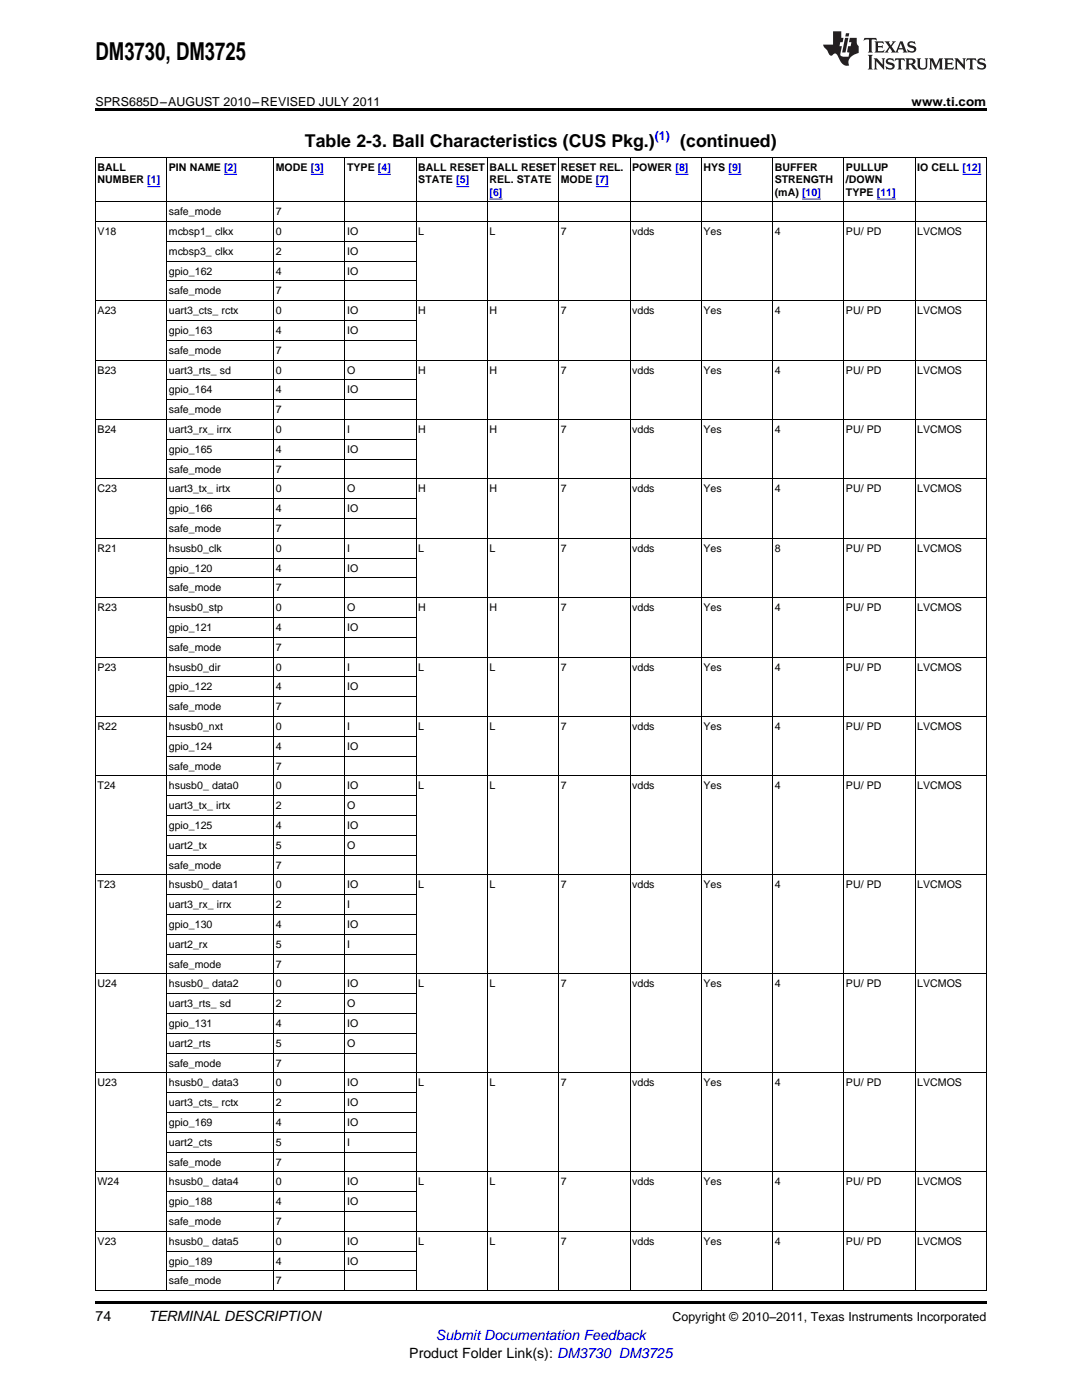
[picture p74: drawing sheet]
<svg xmlns="http://www.w3.org/2000/svg" width="216mm" height="279mm" viewBox="0 0 216 279" stroke-linecap="round" stroke-linejoin="round" font-family="sans-serif">
<defs><g id="words">
<text font-size="4.9" x="19" y="12">DM3730, DM3725</text>
<g font-size="3.5">
<text x="60.9" y="29.3">Table 2-3. Ball Characteristics (CUS Pkg.)</text>
<text x="135.7" y="29.3">(continued)</text>
</g>
<g font-size="2.8">
<text x="19" y="263.6">74</text>
<text x="29.6" y="263.6">TERMINAL DESCRIPTION</text>
<text x="81.7" y="270.9">Product Folder Link(s): DM3730 DM3725</text>
</g>
<text font-size="2.8" fill="#00f" x="87" y="267.4">Submit Documentation Feedback</text>
<g font-size="2.5">
<text x="19" y="21.1">SPRS685D–AUGUST 2010–REVISED JULY 2011</text>
<text x="181.9" y="21.1">www.ti.com</text>
<text x="134.2" y="263.6">Copyright © 2010–2011, Texas Instruments Incorporated</text>
</g>
<text font-size="2.5" fill="#00f" x="130.6" y="27.9">(1)</text>
<g font-size="2.1">
<text x="19.5" y="34.1">BALL</text>
<text x="33.7" y="34.1">PIN NAME [2]</text>
<text x="55" y="34.1">MODE [3]</text>
<text x="69.3" y="34.1">TYPE [4]</text>
<text x="83.5" y="34.1">BALL RESET</text>
<text x="97.7" y="34.1">BALL RESET</text>
<text x="111.9" y="34.1">RESET REL.</text>
<text x="126.2" y="34.1">POWER [8]</text>
<text x="140.4" y="34.1">HYS [9]</text>
<text x="154.6" y="34.1">BUFFER</text>
<text x="168.8" y="34.1">PULLUP</text>
<text x="183" y="34.1">IO CELL [12]</text>
<text x="19.5" y="36.5">NUMBER [1]</text>
<text x="83.5" y="36.5">STATE [5]</text>
<text x="97.7" y="36.5">REL. STATE</text>
<text x="111.9" y="36.5">MODE [7]</text>
<text x="154.6" y="36.5">STRENGTH</text>
<text x="154.6" y="39">(mA) [10]</text>
<text x="168.8" y="36.5">/DOWN</text>
<text x="168.8" y="39">TYPE [11]</text>
<text x="19.5" y="46.9">V18</text>
<text x="33.7" y="43">safe_mode</text>
<text x="33.7" y="46.9">mcbsp1_ clkx</text>
<text x="55" y="43">7</text>
<text x="55" y="46.9">0</text>
<text x="69.3" y="46.9">IO</text>
<text x="83.5" y="46.9">L</text>
<text x="97.7" y="46.9">L</text>
<text x="111.9" y="46.9">7</text>
<text x="126.2" y="46.9">vdds</text>
<text x="140.4" y="46.9">Yes</text>
<text x="154.6" y="46.9">4</text>
<text x="168.8" y="46.9">PU/ PD</text>
<text x="183" y="46.9">LVCMOS</text>
<text x="33.7" y="50.9">mcbsp3_ clkx</text>
<text x="55" y="50.9">2</text>
<text x="69.3" y="50.9">IO</text>
<text x="33.7" y="54.8">gpio_162</text>
<text x="33.7" y="58.8">safe_mode</text>
<text x="55" y="54.8">4</text>
<text x="55" y="58.8">7</text>
<text x="69.3" y="54.8">IO</text>
<text x="19.5" y="62.7">A23</text>
<text x="33.7" y="62.7">uart3_cts_ rctx</text>
<text x="55" y="62.7">0</text>
<text x="69.3" y="62.7">IO</text>
<text x="83.5" y="62.7">H</text>
<text x="97.7" y="62.7">H</text>
<text x="111.9" y="62.7">7</text>
<text x="126.2" y="62.7">vdds</text>
<text x="140.4" y="62.7">Yes</text>
<text x="154.6" y="62.7">4</text>
<text x="168.8" y="62.7">PU/ PD</text>
<text x="183" y="62.7">LVCMOS</text>
<text x="33.7" y="66.7">gpio_163</text>
<text x="33.7" y="70.6">safe_mode</text>
<text x="55" y="66.7">4</text>
<text x="55" y="70.6">7</text>
<text x="69.3" y="66.7">IO</text>
<text x="19.5" y="74.6">B23</text>
<text x="33.7" y="74.6">uart3_rts_ sd</text>
<text x="55" y="74.6">0</text>
<text x="69.3" y="74.6">O</text>
<text x="83.5" y="74.6">H</text>
<text x="97.7" y="74.6">H</text>
<text x="111.9" y="74.6">7</text>
<text x="126.2" y="74.6">vdds</text>
<text x="140.4" y="74.6">Yes</text>
<text x="154.6" y="74.6">4</text>
<text x="168.8" y="74.6">PU/ PD</text>
<text x="183" y="74.6">LVCMOS</text>
<text x="33.7" y="78.5">gpio_164</text>
<text x="33.7" y="82.5">safe_mode</text>
<text x="55" y="78.5">4</text>
<text x="55" y="82.5">7</text>
<text x="69.3" y="78.5">IO</text>
<text x="19.5" y="86.4">B24</text>
<text x="33.7" y="86.4">uart3_rx_ irrx</text>
<text x="55" y="86.4">0</text>
<text x="69.3" y="86.4">I</text>
<text x="83.5" y="86.4">H</text>
<text x="97.7" y="86.4">H</text>
<text x="111.9" y="86.4">7</text>
<text x="126.2" y="86.4">vdds</text>
<text x="140.4" y="86.4">Yes</text>
<text x="154.6" y="86.4">4</text>
<text x="168.8" y="86.4">PU/ PD</text>
<text x="183" y="86.4">LVCMOS</text>
<text x="33.7" y="90.4">gpio_165</text>
<text x="33.7" y="94.3">safe_mode</text>
<text x="55" y="90.4">4</text>
<text x="55" y="94.3">7</text>
<text x="69.3" y="90.4">IO</text>
<text x="19.5" y="98.3">C23</text>
<text x="33.7" y="98.3">uart3_tx_ irtx</text>
<text x="55" y="98.3">0</text>
<text x="69.3" y="98.3">O</text>
<text x="83.5" y="98.3">H</text>
<text x="97.7" y="98.3">H</text>
<text x="111.9" y="98.3">7</text>
<text x="126.2" y="98.3">vdds</text>
<text x="140.4" y="98.3">Yes</text>
<text x="154.6" y="98.3">4</text>
<text x="168.8" y="98.3">PU/ PD</text>
<text x="183" y="98.3">LVCMOS</text>
<text x="33.7" y="102.2">gpio_166</text>
<text x="33.7" y="106.2">safe_mode</text>
<text x="55" y="102.2">4</text>
<text x="55" y="106.2">7</text>
<text x="69.3" y="102.2">IO</text>
<text x="19.5" y="110.1">R21</text>
<text x="33.7" y="110.1">hsusb0_clk</text>
<text x="55" y="110.1">0</text>
<text x="69.3" y="110.1">I</text>
<text x="83.5" y="110.1">L</text>
<text x="97.7" y="110.1">L</text>
<text x="111.9" y="110.1">7</text>
<text x="126.2" y="110.1">vdds</text>
<text x="140.4" y="110.1">Yes</text>
<text x="154.6" y="110.1">8</text>
<text x="168.8" y="110.1">PU/ PD</text>
<text x="183" y="110.1">LVCMOS</text>
<text x="33.7" y="114.1">gpio_120</text>
<text x="33.7" y="118">safe_mode</text>
<text x="55" y="114.1">4</text>
<text x="55" y="118">7</text>
<text x="69.3" y="114.1">IO</text>
<text x="19.5" y="122">R23</text>
<text x="33.7" y="122">hsusb0_stp</text>
<text x="33.7" y="125.9">gpio_121</text>
<text x="55" y="122">0</text>
<text x="55" y="125.9">4</text>
<text x="69.3" y="122">O</text>
<text x="69.3" y="125.9">IO</text>
<text x="83.5" y="122">H</text>
<text x="97.7" y="122">H</text>
<text x="111.9" y="122">7</text>
<text x="126.2" y="122">vdds</text>
<text x="140.4" y="122">Yes</text>
<text x="154.6" y="122">4</text>
<text x="168.8" y="122">PU/ PD</text>
<text x="183" y="122">LVCMOS</text>
<text x="33.7" y="129.9">safe_mode</text>
<text x="55" y="129.9">7</text>
<text x="19.5" y="133.8">P23</text>
<text x="33.7" y="133.8">hsusb0_dir</text>
<text x="33.7" y="137.8">gpio_122</text>
<text x="55" y="133.8">0</text>
<text x="55" y="137.8">4</text>
<text x="69.3" y="133.8">I</text>
<text x="69.3" y="137.8">IO</text>
<text x="83.5" y="133.8">L</text>
<text x="97.7" y="133.8">L</text>
<text x="111.9" y="133.8">7</text>
<text x="126.2" y="133.8">vdds</text>
<text x="140.4" y="133.8">Yes</text>
<text x="154.6" y="133.8">4</text>
<text x="168.8" y="133.8">PU/ PD</text>
<text x="183" y="133.8">LVCMOS</text>
<text x="33.7" y="141.7">safe_mode</text>
<text x="55" y="141.7">7</text>
<text x="19.5" y="145.7">R22</text>
<text x="33.7" y="145.7">hsusb0_nxt</text>
<text x="33.7" y="149.6">gpio_124</text>
<text x="55" y="145.7">0</text>
<text x="55" y="149.6">4</text>
<text x="69.3" y="145.7">I</text>
<text x="69.3" y="149.6">IO</text>
<text x="83.5" y="145.7">L</text>
<text x="97.7" y="145.7">L</text>
<text x="111.9" y="145.7">7</text>
<text x="126.2" y="145.7">vdds</text>
<text x="140.4" y="145.7">Yes</text>
<text x="154.6" y="145.7">4</text>
<text x="168.8" y="145.7">PU/ PD</text>
<text x="183" y="145.7">LVCMOS</text>
<text x="33.7" y="153.6">safe_mode</text>
<text x="55" y="153.6">7</text>
<text x="19.5" y="157.6">T24</text>
<text x="33.7" y="157.6">hsusb0_ data0</text>
<text x="33.7" y="161.5">uart3_tx_ irtx</text>
<text x="55" y="157.6">0</text>
<text x="55" y="161.5">2</text>
<text x="69.3" y="157.6">IO</text>
<text x="69.3" y="161.5">O</text>
<text x="83.5" y="157.6">L</text>
<text x="97.7" y="157.6">L</text>
<text x="111.9" y="157.6">7</text>
<text x="126.2" y="157.6">vdds</text>
<text x="140.4" y="157.6">Yes</text>
<text x="154.6" y="157.6">4</text>
<text x="168.8" y="157.6">PU/ PD</text>
<text x="183" y="157.6">LVCMOS</text>
<text x="33.7" y="165.5">gpio_125</text>
<text x="55" y="165.5">4</text>
<text x="69.3" y="165.5">IO</text>
<text x="33.7" y="169.4">uart2_tx</text>
<text x="33.7" y="173.4">safe_mode</text>
<text x="55" y="169.4">5</text>
<text x="55" y="173.4">7</text>
<text x="69.3" y="169.4">O</text>
<text x="19.5" y="177.3">T23</text>
<text x="33.7" y="177.3">hsusb0_ data1</text>
<text x="55" y="177.3">0</text>
<text x="69.3" y="177.3">IO</text>
<text x="83.5" y="177.3">L</text>
<text x="97.7" y="177.3">L</text>
<text x="111.9" y="177.3">7</text>
<text x="126.2" y="177.3">vdds</text>
<text x="140.4" y="177.3">Yes</text>
<text x="154.6" y="177.3">4</text>
<text x="168.8" y="177.3">PU/ PD</text>
<text x="183" y="177.3">LVCMOS</text>
<text x="33.7" y="181.3">uart3_rx_ irrx</text>
<text x="33.7" y="185.2">gpio_130</text>
<text x="55" y="181.3">2</text>
<text x="55" y="185.2">4</text>
<text x="69.3" y="181.3">I</text>
<text x="69.3" y="185.2">IO</text>
<text x="33.7" y="189.2">uart2_rx</text>
<text x="55" y="189.2">5</text>
<text x="69.3" y="189.2">I</text>
<text x="19.5" y="197.1">U24</text>
<text x="33.7" y="193.1">safe_mode</text>
<text x="33.7" y="197.1">hsusb0_ data2</text>
<text x="55" y="193.1">7</text>
<text x="55" y="197.1">0</text>
<text x="69.3" y="197.1">IO</text>
<text x="83.5" y="197.1">L</text>
<text x="97.7" y="197.1">L</text>
<text x="111.9" y="197.1">7</text>
<text x="126.2" y="197.1">vdds</text>
<text x="140.4" y="197.1">Yes</text>
<text x="154.6" y="197.1">4</text>
<text x="168.8" y="197.1">PU/ PD</text>
<text x="183" y="197.1">LVCMOS</text>
<text x="33.7" y="201">uart3_rts_ sd</text>
<text x="55" y="201">2</text>
<text x="69.3" y="201">O</text>
<text x="33.7" y="205">gpio_131</text>
<text x="33.7" y="208.9">uart2_rts</text>
<text x="55" y="205">4</text>
<text x="55" y="208.9">5</text>
<text x="69.3" y="205">IO</text>
<text x="69.3" y="208.9">O</text>
<text x="33.7" y="212.9">safe_mode</text>
<text x="55" y="212.9">7</text>
<text x="19.5" y="216.8">U23</text>
<text x="33.7" y="216.8">hsusb0_ data3</text>
<text x="33.7" y="220.8">uart3_cts_ rctx</text>
<text x="55" y="216.8">0</text>
<text x="55" y="220.8">2</text>
<text x="69.3" y="216.8">IO</text>
<text x="69.3" y="220.8">IO</text>
<text x="83.5" y="216.8">L</text>
<text x="97.7" y="216.8">L</text>
<text x="111.9" y="216.8">7</text>
<text x="126.2" y="216.8">vdds</text>
<text x="140.4" y="216.8">Yes</text>
<text x="154.6" y="216.8">4</text>
<text x="168.8" y="216.8">PU/ PD</text>
<text x="183" y="216.8">LVCMOS</text>
<text x="33.7" y="224.7">gpio_169</text>
<text x="55" y="224.7">4</text>
<text x="69.3" y="224.7">IO</text>
<text x="33.7" y="228.7">uart2_cts</text>
<text x="33.7" y="232.6">safe_mode</text>
<text x="55" y="228.7">5</text>
<text x="55" y="232.6">7</text>
<text x="69.3" y="228.7">I</text>
<text x="19.5" y="236.6">W24</text>
<text x="33.7" y="236.6">hsusb0_ data4</text>
<text x="55" y="236.6">0</text>
<text x="69.3" y="236.6">IO</text>
<text x="83.5" y="236.6">L</text>
<text x="97.7" y="236.6">L</text>
<text x="111.9" y="236.6">7</text>
<text x="126.2" y="236.6">vdds</text>
<text x="140.4" y="236.6">Yes</text>
<text x="154.6" y="236.6">4</text>
<text x="168.8" y="236.6">PU/ PD</text>
<text x="183" y="236.6">LVCMOS</text>
<text x="33.7" y="240.5">gpio_188</text>
<text x="33.7" y="244.5">safe_mode</text>
<text x="55" y="240.5">4</text>
<text x="55" y="244.5">7</text>
<text x="69.3" y="240.5">IO</text>
<text x="19.5" y="248.4">V23</text>
<text x="33.7" y="248.4">hsusb0_ data5</text>
<text x="55" y="248.4">0</text>
<text x="69.3" y="248.4">IO</text>
<text x="83.5" y="248.4">L</text>
<text x="97.7" y="248.4">L</text>
<text x="111.9" y="248.4">7</text>
<text x="126.2" y="248.4">vdds</text>
<text x="140.4" y="248.4">Yes</text>
<text x="154.6" y="248.4">4</text>
<text x="168.8" y="248.4">PU/ PD</text>
<text x="183" y="248.4">LVCMOS</text>
<text x="33.7" y="252.4">gpio_189</text>
<text x="33.7" y="256.3">safe_mode</text>
<text x="55" y="252.4">4</text>
<text x="55" y="256.3">7</text>
<text x="69.3" y="252.4">IO</text>
</g>
<text font-size="2.1" fill="#00f" x="97.7" y="39">[6]</text>
</g></defs>
<g fill="#231f20">
<path d="M172.5 7.6l-.1 .5 .4-.2h.6v.1v2.1l-.2 .4h.9l-.2-.4v-2.1l.1-.1h.5l.5 .2-.2-.5zM174.5 8.3l.2 .3v1.5l-.2 .4h1.8l.2-.6a1.04 1.04 0 0 1-1.3 .2v-.7h.6l.3 .2v-.6l-.3 .2h-.6v-.6l.8-.1 .4 .3-.2-.5zM176.5 8.3l.9 1.1-.9 1.1h.8l-.2-.2 .4-.7 .5 .7-.2 .2h1.5l-.2-.2 .2-.4h.9l.1 .4-.2 .2h1l-.3-.3-.7-1.9h-.5l-.9 2-.8-1 .9-1h-.8l.1 .3-.4 .5-.3-.6 .1-.2zM179.7 8.6l.4 1h-.7zM181.3 8.4a.63 .63 0 0 0-.2 .7 .63 .63 0 0 0 .6 .4l.6 .2 .1 .2a.75 .75 0 0 1-.7 .4 .75 .75 0 0 1-.6-.5l.1 .7 .1-.1a1.11 1.11 0 0 0 1.5-.6 1.13 1.13 0 0 0-1.2-.8l-.1-.4a1.04 1.04 0 0 1 1.2 .2l-.2-.5-.2 .1-.4-.2zM173.2 10.9l.2 .4v2.2l-.2 .4h1l-.3-.4v-2.2l.3-.4zM174.3 11.6l.3 .4v1.5l-.3 .4h.8l-.2-.4v-1.3l1.5 1.7v-1.9l.2-.4h-.7l.2 .4v.9l-1.1-1.3zM177 11.8a.62 .62 0 0 0-.2 .7 .62 .62 0 0 0 .6 .4l.6 .1 .1 .3a.76 .76 0 0 1-.7 .3 .76 .76 0 0 1-.7-.4l.2 .7 .1-.1a1.11 1.11 0 0 0 1.5-.6 1.13 1.13 0 0 0-1.2-.8l-.1-.4a1.04 1.04 0 0 1 1.2 .2l-.2-.6-.2 .1-.5-.1zM178.7 11.6l-.2 .6a.61 .61 0 0 1 .8-.3v1.6l-.2 .4h.9l-.2-.4v-1.6a.63 .63 0 0 1 .7 .3l-.1-.6zM180.6 11.6l.3 .4v1.5l-.3 .4h1l-.2-.2-.1-.8 .6 .2a.76 .76 0 0 0 1.2 .7l-1-1a.58 .58 0 0 0 .6-.5 .58 .58 0 0 0-.5-.6zM181.4 11.9h.1a.45 .45 0 0 1 .5 .1 .45 .45 0 0 1 .1 .5l-.8 .2zM182.9 11.6l.2 .2a2.17 2.17 0 0 0 .3 1.9 .99 .99 0 0 0 1.6-.6v-1.1l.2-.4h-.7l.2 .2a1.92 1.92 0 0 1-.2 1.8 .6 .6 0 0 1-.9-.5v-1.1l.2-.4zM185.4 11.6l.2 .4v1.5l-.2 .4h.7l-.2-.4v-1.4l.8 1.8 .8-1.8v1.4l-.2 .4h.9l-.2-.4v-1.5l.2-.4h-.8l-.6 1.5-.6-1.5zM188.4 11.6l.2 .4v1.5l-.2 .4h1.8l.1-.6a1.04 1.04 0 0 1-1.2 .1v-.6h.5l.4 .2v-.6l-.4 .2h-.5v-.7h.8l.3 .3-.1-.6zM190.5 11.6l.2 .4v1.5l-.2 .4h.7l-.2-.4v-1.3l1.5 1.7v-1.9l.2-.4h-.7l.2 .4v.9l-1.1-1.3zM192.9 11.6l-.1 .6a.61 .61 0 0 1 .7-.3l.1 1.6-.3 .4h1l-.3-.4 .1-1.6a.63 .63 0 0 1 .7 .3l-.1-.6zM195.2 11.8a.62 .62 0 0 0-.2 .7 .62 .62 0 0 0 .6 .4l.6 .1 .1 .3a.76 .76 0 0 1-.7 .3 .76 .76 0 0 1-.6-.4l.1 .7 .1-.1a1.11 1.11 0 0 0 1.6-.6 1.13 1.13 0 0 0-1.3-.8l-.1-.4a1.04 1.04 0 0 1 1.2 .2l-.1-.6-.2 .1-.5-.1z"/>
<path d="M166.2 6.3v2.6h-1.9v.4l.8 .9a.91 .91 0 0 0 1 .8 .56 .56 0 0 1 .5-.3 .56 .56 0 0 1 .5 .3l.4 .8a1.53 1.53 0 0 0 1.9 1.2 1.54 1.54 0 0 1 1-2.1l.9-.3v-1.4a1.52 1.52 0 0 1-.4-1.6h-1.3l-.2 .8h.5l-.2 .8h-.5l-.1 1v.2l.4 .1-.2 .8a1.93 1.93 0 0 1-1.6-.3l.3-1.8h-.5l.2-.8h.4l.2-.8h-.4v-1.3zM168.6 7.6l-.6 2.9h.7l.6-2.9zM168.8 6.6l-.1 .7h.6l.2-.7z"/>
</g>
<path d="M19 21.6h177.8v.6h-177.8zM19 259.7h177.8v.5h-177.8z" fill="#000"/>
<g fill="none" stroke="#000" stroke-width=".2">
<path d="M33.2 31.4v226.2M54.6 31.4v226.2M68.8 31.4v226.2M83 31.4v226.2M97.2 31.4v226.2M111.5 31.4v226.2M125.7 31.4v226.2M139.9 31.4v226.2M154.1 31.4v226.2M168.4 31.4v226.2M182.6 31.4v226.2M196.8 31.4h-177.7l-.1 226.2h177.8v-226.2"/>
<path d="M19 44.2h177.8M19 40.3h177.8M33.3 56.1h49.7M33.3 52.1h49.7M33.3 48.2h49.7M19 71.9h177.8M19 60h177.8M33.3 79.8h49.7M33.3 75.8h49.7M33.3 67.9h49.7M33.3 64h49.7M19 95.6h177.8"/>
<path d="M19 83.7h177.8M33.3 99.5h49.7M33.3 91.6h49.7M33.3 87.7h49.7M19 119.3h177.8M19 107.4h177.8M33.3 115.3h49.7M33.3 111.4h49.7M33.3 103.5h49.7M19 131.1h177.8M33.3 139h49.7M33.3 135.1h49.7"/>
<path d="M33.3 127.2h49.7M33.3 123.2h49.7M19 154.9h177.8M19 143h177.8M33.3 158.8h49.7M33.3 150.9h49.7M33.3 146.9h49.7M19 174.6h177.8M33.3 178.6h49.7M33.3 170.7h49.7M33.3 166.7h49.7M33.3 162.8h49.7"/>
<path d="M19 194.4h177.8M33.3 198.3h49.7M33.3 190.4h49.7M33.3 186.5h49.7M33.3 182.5h49.7M19 214.1h177.8M33.3 218.1h49.7M33.3 210.2h49.7M33.3 206.2h49.7M33.3 202.3h49.7M19 233.9h177.8M33.3 237.8h49.7"/>
<path d="M33.3 229.9h49.7M33.3 226h49.7M33.3 222h49.7M19 245.7h177.8M33.3 253.6h49.7M33.3 249.7h49.7M33.3 241.8h49.7"/>
</g>
<path d="M29.4 37.3h2.6M44.7 34.8h2.6M62 34.8h2.6M75.4 34.8h2.6M91 37.3h2.6M97.7 39.7h2.6M118.9 37.3h2.6M134.8 34.8h2.6M145.4 34.8h2.5M160 39.7h3.8M175 39.7h3.7M192.1 34.8h3.7" fill="none" stroke="#00f" stroke-width=".2"/>
<use href="#words"/>
</svg>
